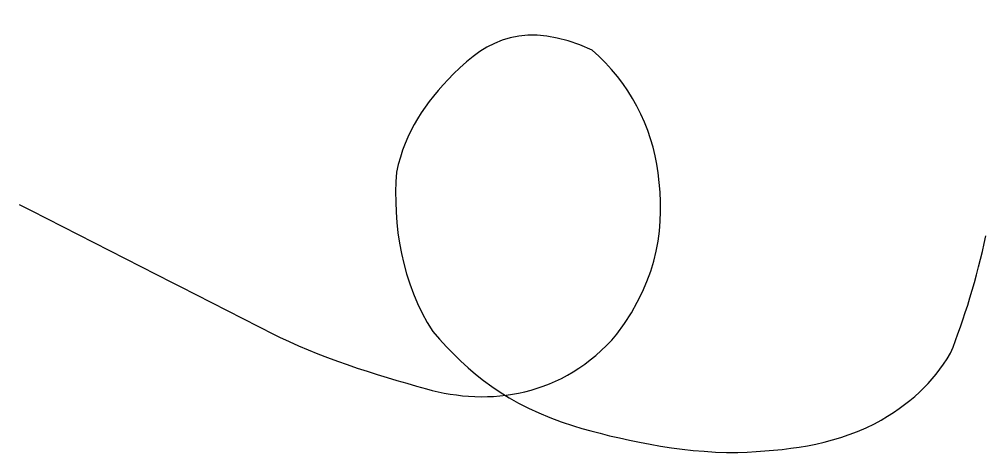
# Model space of a CAD drawing. Extents: x 0 to 2.97, y 0.3 to 1.63.
import ezdxf

# ---------------------------------------------------------------- set-up
doc = ezdxf.new("R2010")
doc.units = 0
doc.header["$MEASUREMENT"] = 0

msp = doc.modelspace()

# ---------------------------------------------------------------- linework, layer by layer
at = {"color": 1, "linetype": 'Continuous'}
msp.add_open_spline([(0, 1.0583), (0.2568, 0.9273), (0.5136, 0.7963), (0.7705, 0.6653), (0.9218, 0.5881), (1.0902, 0.5376), (1.25, 0.4926), (1.4407, 0.439), (1.6699, 0.4668), (1.8346, 0.6602), (1.9676, 0.8372), (1.9819, 0.9988), (1.9615, 1.1555), (1.943, 1.2974), (1.8736, 1.4336), (1.7583, 1.5323), (1.5536, 1.6269), (1.4352, 1.5627), (1.3335, 1.4596), (1.2428, 1.3677), (1.1862, 1.2847), (1.158, 1.1579), (1.1456, 0.999), (1.174, 0.8144), (1.2691, 0.669), (1.3807, 0.5398), (1.4969, 0.4435), (1.701, 0.3788), (1.8388, 0.3382), (2.0226, 0.2967), (2.206, 0.2969), (2.3579, 0.3047), (2.4855, 0.3161), (2.6259, 0.3856), (2.737, 0.446), (2.8039, 0.5105), (2.8591, 0.6018), (2.8995, 0.7021), (2.942, 0.8361), (2.967, 0.9622)], degree=3, knots=[0, 0, 0, 0, 0.135049, 0.135049, 0.135049, 0.214636, 0.214636, 0.214636, 0.309581, 0.309581, 0.309581, 0.389409, 0.389409, 0.389409, 0.461751, 0.461751, 0.461751, 0.525883, 0.525883, 0.525883, 0.583065, 0.583065, 0.583065, 0.660968, 0.660968, 0.660968, 0.736945, 0.736945, 0.736945, 0.826142, 0.826142, 0.826142, 0.890009, 0.890009, 0.890009, 0.941256, 0.941256, 0.941256, 1, 1, 1, 1], dxfattribs=at)

doc.saveas('drawing.dxf')
